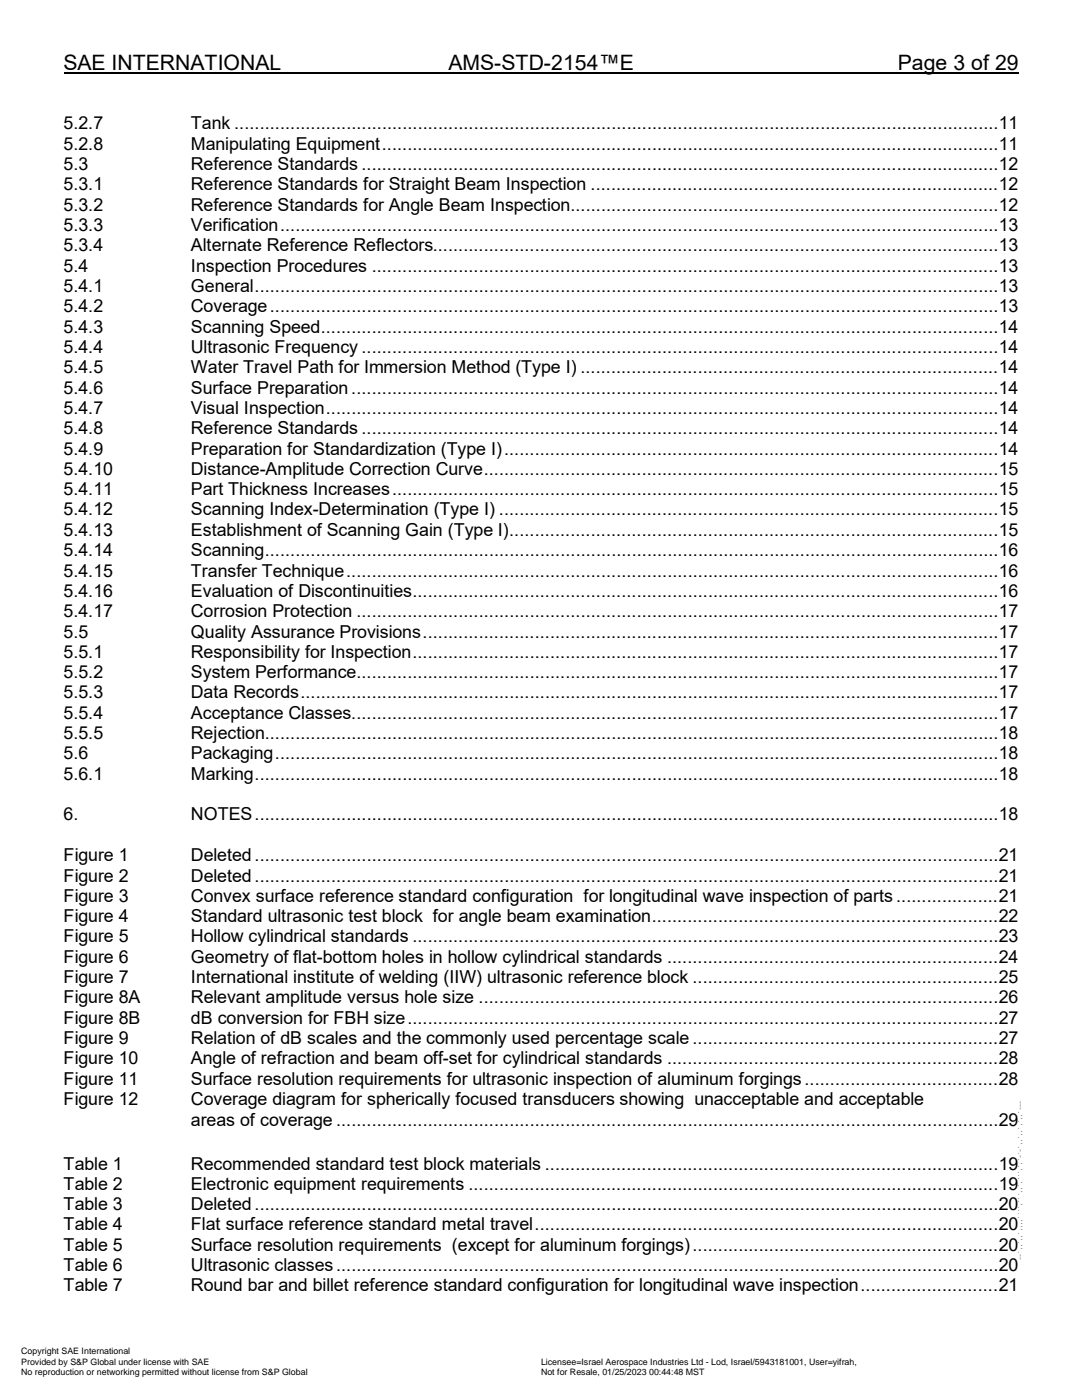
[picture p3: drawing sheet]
<svg xmlns="http://www.w3.org/2000/svg" width="216mm" height="279mm" viewBox="0 0 216 279" stroke-linecap="round" stroke-linejoin="round" font-family="sans-serif">
<defs><g id="words">
<g font-size="4.2">
<text x="12.7" y="13.9">SAE INTERNATIONAL</text>
<text x="89.5" y="13.9">AMS-STD-2154™E</text>
<text x="179.2" y="13.9">Page 3 of 29</text>
</g>
<g font-size="3.6">
<text x="12.7" y="25.8">5.2.7</text>
<text x="12.7" y="29.9">5.2.8</text>
<text x="38.1" y="25.8">Tank ......................................................................................................................................................11</text>
<text x="38.1" y="29.9">Manipulating Equipment.........................................................................................................................11</text>
<text x="12.7" y="34">5.3</text>
<text x="38.1" y="34">Reference Standards .............................................................................................................................12</text>
<text x="12.7" y="38">5.3.1</text>
<text x="38.1" y="38">Reference Standards for Straight Beam Inspection ................................................................................12</text>
<text x="12.7" y="42.1">5.3.2</text>
<text x="12.7" y="46.1">5.3.3</text>
<text x="38.1" y="42.1">Reference Standards for Angle Beam Inspection....................................................................................12</text>
<text x="38.1" y="46.1">Verification.............................................................................................................................................13</text>
<text x="12.7" y="50.1">5.3.4</text>
<text x="38.1" y="50.1">Alternate Reference Reflectors...............................................................................................................13</text>
<text x="12.7" y="54.2">5.4</text>
<text x="12.7" y="58.3">5.4.1</text>
<text x="38.1" y="54.2">Inspection Procedures ...........................................................................................................................13</text>
<text x="38.1" y="58.3">General..................................................................................................................................................13</text>
<text x="12.7" y="62.3">5.4.2</text>
<text x="38.1" y="62.3">Coverage...............................................................................................................................................13</text>
<text x="12.7" y="66.4">5.4.3</text>
<text x="12.7" y="70.4">5.4.4</text>
<text x="38.1" y="66.4">Scanning Speed.....................................................................................................................................14</text>
<text x="38.1" y="70.4">Ultrasonic Frequency .............................................................................................................................14</text>
<text x="12.7" y="74.5">5.4.5</text>
<text x="38.1" y="74.5">Water Travel Path for Immersion Method (Type I) ..................................................................................14</text>
<text x="12.7" y="78.6">5.4.6</text>
<text x="12.7" y="82.6">5.4.7</text>
<text x="38.1" y="78.6">Surface Preparation...............................................................................................................................14</text>
<text x="38.1" y="82.6">Visual Inspection....................................................................................................................................14</text>
<text x="12.7" y="86.7">5.4.8</text>
<text x="38.1" y="86.7">Reference Standards .............................................................................................................................14</text>
<text x="12.7" y="90.8">5.4.9</text>
<text x="12.7" y="94.7">5.4.10</text>
<text x="38.1" y="90.8">Preparation for Standardization (Type I).................................................................................................14</text>
<text x="38.1" y="94.7">Distance-Amplitude Correction Curve.....................................................................................................15</text>
<text x="12.7" y="98.8">5.4.11</text>
<text x="38.1" y="98.8">Part Thickness Increases.......................................................................................................................15</text>
<text x="12.7" y="102.9">5.4.12</text>
<text x="12.7" y="106.9">5.4.13</text>
<text x="38.1" y="102.9">Scanning Index-Determination (Type I) ..................................................................................................15</text>
<text x="38.1" y="106.9">Establishment of Scanning Gain (Type I)................................................................................................15</text>
<text x="12.7" y="111">5.4.14</text>
<text x="38.1" y="111">Scanning................................................................................................................................................16</text>
<text x="12.7" y="115.1">5.4.15</text>
<text x="12.7" y="119.1">5.4.16</text>
<text x="38.1" y="115.1">Transfer Technique................................................................................................................................16</text>
<text x="38.1" y="119.1">Evaluation of Discontinuities...................................................................................................................16</text>
<text x="12.7" y="123.2">5.4.17</text>
<text x="38.1" y="123.2">Corrosion Protection ..............................................................................................................................17</text>
<text x="12.7" y="127.3">5.5</text>
<text x="12.7" y="131.3">5.5.1</text>
<text x="38.1" y="127.3">Quality Assurance Provisions.................................................................................................................17</text>
<text x="38.1" y="131.3">Responsibility for Inspection...................................................................................................................17</text>
<text x="12.7" y="135.4">5.5.2</text>
<text x="38.1" y="135.4">System Performance..............................................................................................................................17</text>
<text x="12.7" y="139.4">5.5.3</text>
<text x="12.7" y="143.4">5.5.4</text>
<text x="38.1" y="139.4">Data Records.........................................................................................................................................17</text>
<text x="38.1" y="143.4">Acceptance Classes...............................................................................................................................17</text>
<text x="12.7" y="147.5">5.5.5</text>
<text x="38.1" y="147.5">Rejection................................................................................................................................................18</text>
<text x="12.7" y="151.6">5.6</text>
<text x="12.7" y="155.6">5.6.1</text>
<text x="38.1" y="151.6">Packaging..............................................................................................................................................18</text>
<text x="38.1" y="155.6">Marking..................................................................................................................................................18</text>
<text x="12.7" y="163.7">6.</text>
<text x="38.1" y="163.7">NOTES..................................................................................................................................................18</text>
<text x="12.7" y="171.9">Figure 1</text>
<text x="38.1" y="171.9">Deleted..................................................................................................................................................21</text>
<text x="12.7" y="175.9">Figure 2</text>
<text x="38.1" y="175.9">Deleted..................................................................................................................................................21</text>
<text x="12.7" y="180">Figure 3</text>
<text x="12.7" y="184.1">Figure 4</text>
<text x="38.1" y="180">Convex surface reference standard configuration for longitudinal wave inspection of parts ....................21</text>
<text x="38.1" y="184.1">Standard ultrasonic test block for angle beam examination....................................................................22</text>
<text x="12.7" y="188">Figure 5</text>
<text x="38.1" y="188">Hollow cylindrical standards ...................................................................................................................23</text>
<text x="12.7" y="192.1">Figure 6</text>
<text x="12.7" y="196.2">Figure 7</text>
<text x="38.1" y="192.1">Geometry of flat-bottom holes in hollow cylindrical standards .................................................................24</text>
<text x="38.1" y="196.2">International institute of welding (IIW) ultrasonic reference block ............................................................25</text>
<text x="12.7" y="200.2">Figure 8A</text>
<text x="38.1" y="200.2">Relevant amplitude versus hole size ......................................................................................................26</text>
<text x="12.7" y="204.3">Figure 8B</text>
<text x="12.7" y="208.4">Figure 9</text>
<text x="38.1" y="204.3">dB conversion for FBH size....................................................................................................................27</text>
<text x="38.1" y="208.4">Relation of dB scales and the commonly used percentage scale ............................................................27</text>
<text x="12.7" y="212.4">Figure 10</text>
<text x="38.1" y="212.4">Angle of refraction and beam off-set for cylindrical standards .................................................................28</text>
<text x="12.7" y="216.5">Figure 11</text>
<text x="12.7" y="220.6">Figure 12</text>
<text x="38.1" y="216.5">Surface resolution requirements for ultrasonic inspection of aluminum forgings......................................28</text>
<text x="38.1" y="220.6">Coverage diagram for spherically focused transducers showing unacceptable and acceptable</text>
<text x="38.1" y="224.6">areas of coverage ..................................................................................................................................29</text>
<text x="12.7" y="233.4">Table 1</text>
<text x="38.1" y="233.4">Recommended standard test block materials .........................................................................................19</text>
<text x="12.7" y="237.4">Table 2</text>
<text x="38.1" y="237.4">Electronic equipment requirements ........................................................................................................19</text>
<text x="12.7" y="241.5">Table 3</text>
<text x="12.7" y="245.5">Table 4</text>
<text x="38.1" y="241.5">Deleted..................................................................................................................................................20</text>
<text x="38.1" y="245.5">Flat surface reference standard metal travel...........................................................................................20</text>
<text x="12.7" y="249.6">Table 5</text>
<text x="38.1" y="249.6">Surface resolution requirements (except for aluminum forgings)............................................................20</text>
<text x="12.7" y="253.7">Table 6</text>
<text x="12.7" y="257.7">Table 7</text>
<text x="38.1" y="257.7">Round bar and billet reference standard configuration for longitudinal wave inspection...........................21</text>
<text x="38.1" y="253.7">Ultrasonic classes..................................................................................................................................20</text>
</g>
<g font-size="1.8">
<text x="4.2" y="270.2">Copyright SAE International</text>
<text x="4.2" y="272.3">Provided by S&amp;P Global under license with SAE</text>
<text x="4.2" y="274.5">No reproduction or networking permitted without license from S&amp;P Global</text>
<text x="107.9" y="272.3">Licensee=Israel Aerospace Industries Ltd - Lod, Israel/5943181001, User=yifrah,</text>
<text x="107.9" y="274.5">Not for Resale, 01/25/2023 00:44:48 MST</text>
</g>
<text font-size="1.1" x="203.9" y="251.5" transform="rotate(-90 203.9 251.5)">--`,,`,,`,,,,````,```,,`,```,`,`-`-`,,`,,`,`,,`---</text>
</g></defs>
<path d="M12.7 14.5h190.5" fill="none" stroke="#000" stroke-width=".34"/>
<g fill="#fff">
<path d="M3.7 268.8v2z"/>
<path d="M3.7 270.9v2z"/>
<path d="M107.4 268.8v2z"/>
<path d="M107.4 270.9v2z"/>
<path d="M107.4 273v2z"/>
<path d="M3.7 273v2z"/>
<path d="M203 251.8h1.2z"/>
</g>
<use href="#words"/>
</svg>
